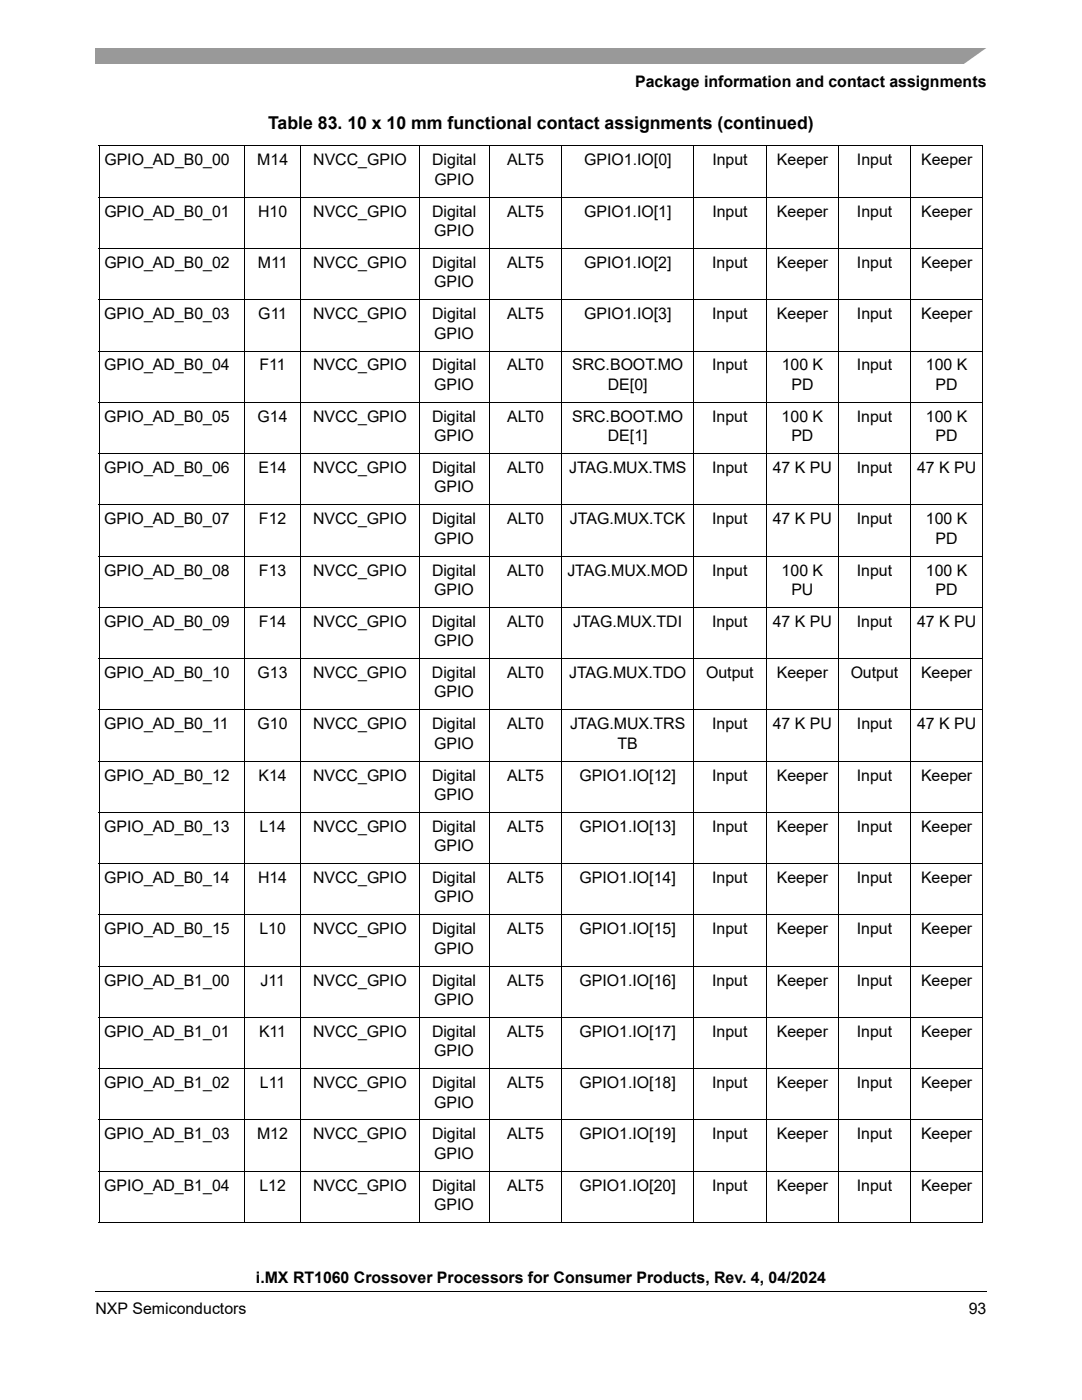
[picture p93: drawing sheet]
<svg xmlns="http://www.w3.org/2000/svg" width="216mm" height="279mm" viewBox="0 0 216 279" stroke-linecap="round" stroke-linejoin="round" font-family="sans-serif">
<defs><g id="words">
<text font-size="3.5" x="53.5" y="25.8">Table 83. 10 x 10 mm functional contact assignments (continued)</text>
<g font-size="3.2">
<text x="126.7" y="17.4">Package information and contact assignments</text>
<text x="20.8" y="33">GPIO_AD_B0_00</text>
<text x="51.3" y="33">M14</text>
<text x="62.5" y="33">NVCC_GPIO</text>
<text x="86.2" y="33">Digital</text>
<text x="101.2" y="33">ALT5</text>
<text x="116.5" y="33">GPIO1.IO[0]</text>
<text x="142.1" y="33">Input</text>
<text x="155" y="33">Keeper</text>
<text x="171" y="33">Input</text>
<text x="183.8" y="33">Keeper</text>
<text x="86.7" y="36.9">GPIO</text>
<text x="20.8" y="43.2">GPIO_AD_B0_01</text>
<text x="51.5" y="43.2">H10</text>
<text x="62.5" y="43.2">NVCC_GPIO</text>
<text x="86.2" y="43.2">Digital</text>
<text x="86.7" y="47.1">GPIO</text>
<text x="101.2" y="43.2">ALT5</text>
<text x="116.5" y="43.2">GPIO1.IO[1]</text>
<text x="142.1" y="43.2">Input</text>
<text x="155" y="43.2">Keeper</text>
<text x="171" y="43.2">Input</text>
<text x="183.8" y="43.2">Keeper</text>
<text x="20.8" y="53.5">GPIO_AD_B0_02</text>
<text x="51.5" y="53.5">M11</text>
<text x="62.5" y="53.5">NVCC_GPIO</text>
<text x="86.2" y="53.5">Digital</text>
<text x="101.2" y="53.5">ALT5</text>
<text x="116.5" y="53.5">GPIO1.IO[2]</text>
<text x="142.1" y="53.5">Input</text>
<text x="155" y="53.5">Keeper</text>
<text x="171" y="53.5">Input</text>
<text x="183.8" y="53.5">Keeper</text>
<text x="86.7" y="57.4">GPIO</text>
<text x="20.8" y="63.7">GPIO_AD_B0_03</text>
<text x="51.5" y="63.7">G11</text>
<text x="62.5" y="63.7">NVCC_GPIO</text>
<text x="86.2" y="63.7">Digital</text>
<text x="101.2" y="63.7">ALT5</text>
<text x="116.5" y="63.7">GPIO1.IO[3]</text>
<text x="142.1" y="63.7">Input</text>
<text x="155" y="63.7">Keeper</text>
<text x="171" y="63.7">Input</text>
<text x="183.8" y="63.7">Keeper</text>
<text x="86.7" y="67.6">GPIO</text>
<text x="20.8" y="73.9">GPIO_AD_B0_04</text>
<text x="51.8" y="73.9">F11</text>
<text x="62.5" y="73.9">NVCC_GPIO</text>
<text x="86.2" y="73.9">Digital</text>
<text x="86.6" y="77.8">GPIO</text>
<text x="101.2" y="73.9">ALT0</text>
<text x="114.2" y="73.9">SRC.BOOT.MO</text>
<text x="121.3" y="77.8">DE[0]</text>
<text x="142.1" y="73.9">Input</text>
<text x="156" y="73.9">100 K</text>
<text x="157.9" y="77.8">PD</text>
<text x="171" y="73.9">Input</text>
<text x="184.8" y="73.9">100 K</text>
<text x="186.7" y="77.8">PD</text>
<text x="20.8" y="84.2">GPIO_AD_B0_05</text>
<text x="51.4" y="84.2">G14</text>
<text x="62.5" y="84.2">NVCC_GPIO</text>
<text x="86.2" y="84.2">Digital</text>
<text x="86.6" y="88">GPIO</text>
<text x="101.2" y="84.2">ALT0</text>
<text x="114.1" y="84.2">SRC.BOOT.MO</text>
<text x="121.3" y="88">DE[1]</text>
<text x="142.1" y="84.2">Input</text>
<text x="156" y="84.2">100 K</text>
<text x="157.9" y="88">PD</text>
<text x="171" y="84.2">Input</text>
<text x="184.8" y="84.2">100 K</text>
<text x="186.7" y="88">PD</text>
<text x="20.8" y="94.4">GPIO_AD_B0_06</text>
<text x="51.6" y="94.4">E14</text>
<text x="62.5" y="94.4">NVCC_GPIO</text>
<text x="86.2" y="94.4">Digital</text>
<text x="101.2" y="94.4">ALT0</text>
<text x="113.6" y="94.4">JTAG.MUX.TMS</text>
<text x="142.1" y="94.4">Input</text>
<text x="154.2" y="94.4">47 K PU</text>
<text x="171" y="94.4">Input</text>
<text x="183" y="94.4">47 K PU</text>
<text x="86.6" y="98.3">GPIO</text>
<text x="20.8" y="104.6">GPIO_AD_B0_07</text>
<text x="51.7" y="104.6">F12</text>
<text x="62.5" y="104.6">NVCC_GPIO</text>
<text x="86.2" y="104.6">Digital</text>
<text x="101.2" y="104.6">ALT0</text>
<text x="113.7" y="104.6">JTAG.MUX.TCK</text>
<text x="142.1" y="104.6">Input</text>
<text x="154.2" y="104.6">47 K PU</text>
<text x="171" y="104.6">Input</text>
<text x="184.8" y="104.6">100 K</text>
<text x="86.6" y="108.5">GPIO</text>
<text x="186.7" y="108.5">PD</text>
<text x="20.8" y="114.9">GPIO_AD_B0_08</text>
<text x="51.7" y="114.9">F13</text>
<text x="62.5" y="114.9">NVCC_GPIO</text>
<text x="86.2" y="114.9">Digital</text>
<text x="86.6" y="118.7">GPIO</text>
<text x="101.2" y="114.9">ALT0</text>
<text x="113.2" y="114.9">JTAG.MUX.MOD</text>
<text x="142.1" y="114.9">Input</text>
<text x="156" y="114.9">100 K</text>
<text x="157.9" y="118.7">PU</text>
<text x="171" y="114.9">Input</text>
<text x="184.8" y="114.9">100 K</text>
<text x="186.7" y="118.7">PD</text>
<text x="20.8" y="125.1">GPIO_AD_B0_09</text>
<text x="51.7" y="125.1">F14</text>
<text x="62.5" y="125.1">NVCC_GPIO</text>
<text x="86.2" y="125.1">Digital</text>
<text x="101.2" y="125.1">ALT0</text>
<text x="114.3" y="125.1">JTAG.MUX.TDI</text>
<text x="142.1" y="125.1">Input</text>
<text x="154.2" y="125.1">47 K PU</text>
<text x="171" y="125.1">Input</text>
<text x="183" y="125.1">47 K PU</text>
<text x="86.6" y="129">GPIO</text>
<text x="20.8" y="135.3">GPIO_AD_B0_10</text>
<text x="51.4" y="135.3">G13</text>
<text x="62.5" y="135.3">NVCC_GPIO</text>
<text x="86.2" y="135.3">Digital</text>
<text x="101.2" y="135.3">ALT0</text>
<text x="113.6" y="135.3">JTAG.MUX.TDO</text>
<text x="140.9" y="135.3">Output</text>
<text x="155" y="135.3">Keeper</text>
<text x="169.7" y="135.3">Output</text>
<text x="183.8" y="135.3">Keeper</text>
<text x="86.6" y="139.2">GPIO</text>
<text x="20.8" y="145.5">GPIO_AD_B0_11</text>
<text x="51.4" y="145.5">G10</text>
<text x="62.5" y="145.5">NVCC_GPIO</text>
<text x="86.2" y="145.5">Digital</text>
<text x="86.6" y="149.4">GPIO</text>
<text x="101.2" y="145.5">ALT0</text>
<text x="113.7" y="145.5">JTAG.MUX.TRS</text>
<text x="123.2" y="149.4">TB</text>
<text x="142.1" y="145.5">Input</text>
<text x="154.2" y="145.5">47 K PU</text>
<text x="171" y="145.5">Input</text>
<text x="183" y="145.5">47 K PU</text>
<text x="20.8" y="155.8">GPIO_AD_B0_12</text>
<text x="51.6" y="155.8">K14</text>
<text x="62.5" y="155.8">NVCC_GPIO</text>
<text x="86.2" y="155.8">Digital</text>
<text x="101.2" y="155.8">ALT5</text>
<text x="115.6" y="155.8">GPIO1.IO[12]</text>
<text x="142.1" y="155.8">Input</text>
<text x="155" y="155.8">Keeper</text>
<text x="171" y="155.8">Input</text>
<text x="183.8" y="155.8">Keeper</text>
<text x="86.6" y="159.7">GPIO</text>
<text x="20.8" y="166">GPIO_AD_B0_13</text>
<text x="51.8" y="166">L14</text>
<text x="62.5" y="166">NVCC_GPIO</text>
<text x="86.2" y="166">Digital</text>
<text x="101.2" y="166">ALT5</text>
<text x="115.6" y="166">GPIO1.IO[13]</text>
<text x="142.1" y="166">Input</text>
<text x="155" y="166">Keeper</text>
<text x="171" y="166">Input</text>
<text x="183.8" y="166">Keeper</text>
<text x="86.6" y="169.9">GPIO</text>
<text x="20.8" y="176.2">GPIO_AD_B0_14</text>
<text x="51.5" y="176.2">H14</text>
<text x="62.5" y="176.2">NVCC_GPIO</text>
<text x="86.2" y="176.2">Digital</text>
<text x="101.2" y="176.2">ALT5</text>
<text x="115.6" y="176.2">GPIO1.IO[14]</text>
<text x="142.1" y="176.2">Input</text>
<text x="155" y="176.2">Keeper</text>
<text x="171" y="176.2">Input</text>
<text x="183.8" y="176.2">Keeper</text>
<text x="86.6" y="180.1">GPIO</text>
<text x="20.8" y="186.5">GPIO_AD_B0_15</text>
<text x="51.8" y="186.5">L10</text>
<text x="62.5" y="186.5">NVCC_GPIO</text>
<text x="86.2" y="186.5">Digital</text>
<text x="86.6" y="190.3">GPIO</text>
<text x="101.2" y="186.5">ALT5</text>
<text x="115.6" y="186.5">GPIO1.IO[15]</text>
<text x="142.1" y="186.5">Input</text>
<text x="155" y="186.5">Keeper</text>
<text x="171" y="186.5">Input</text>
<text x="183.8" y="186.5">Keeper</text>
<text x="20.8" y="196.7">GPIO_AD_B1_00</text>
<text x="52" y="196.7">J11</text>
<text x="62.5" y="196.7">NVCC_GPIO</text>
<text x="86.2" y="196.7">Digital</text>
<text x="101.2" y="196.7">ALT5</text>
<text x="115.6" y="196.7">GPIO1.IO[16]</text>
<text x="142.1" y="196.7">Input</text>
<text x="155" y="196.7">Keeper</text>
<text x="171" y="196.7">Input</text>
<text x="183.8" y="196.7">Keeper</text>
<text x="86.6" y="200.6">GPIO</text>
<text x="20.8" y="206.9">GPIO_AD_B1_01</text>
<text x="51.7" y="206.9">K11</text>
<text x="62.5" y="206.9">NVCC_GPIO</text>
<text x="86.2" y="206.9">Digital</text>
<text x="101.2" y="206.9">ALT5</text>
<text x="115.6" y="206.9">GPIO1.IO[17]</text>
<text x="142.1" y="206.9">Input</text>
<text x="155" y="206.9">Keeper</text>
<text x="171" y="206.9">Input</text>
<text x="183.8" y="206.9">Keeper</text>
<text x="86.6" y="210.8">GPIO</text>
<text x="20.8" y="217.2">GPIO_AD_B1_02</text>
<text x="51.9" y="217.2">L11</text>
<text x="62.5" y="217.2">NVCC_GPIO</text>
<text x="86.2" y="217.2">Digital</text>
<text x="86.6" y="221">GPIO</text>
<text x="101.2" y="217.2">ALT5</text>
<text x="115.6" y="217.2">GPIO1.IO[18]</text>
<text x="142.1" y="217.2">Input</text>
<text x="155" y="217.2">Keeper</text>
<text x="171" y="217.2">Input</text>
<text x="183.8" y="217.2">Keeper</text>
<text x="20.8" y="227.4">GPIO_AD_B1_03</text>
<text x="51.3" y="227.4">M12</text>
<text x="62.5" y="227.4">NVCC_GPIO</text>
<text x="86.2" y="227.4">Digital</text>
<text x="101.2" y="227.4">ALT5</text>
<text x="115.6" y="227.4">GPIO1.IO[19]</text>
<text x="142.1" y="227.4">Input</text>
<text x="155" y="227.4">Keeper</text>
<text x="171" y="227.4">Input</text>
<text x="183.8" y="227.4">Keeper</text>
<text x="86.6" y="231.3">GPIO</text>
<text x="20.8" y="237.6">GPIO_AD_B1_04</text>
<text x="51.8" y="237.6">L12</text>
<text x="62.5" y="237.6">NVCC_GPIO</text>
<text x="86.2" y="237.6">Digital</text>
<text x="101.2" y="237.6">ALT5</text>
<text x="115.6" y="237.6">GPIO1.IO[20]</text>
<text x="142.1" y="237.6">Input</text>
<text x="155" y="237.6">Keeper</text>
<text x="171" y="237.6">Input</text>
<text x="183.8" y="237.6">Keeper</text>
<text x="86.6" y="241.5">GPIO</text>
<text x="51.1" y="256.1">i.MX RT1060 Crossover Processors for Consumer Products, Rev. 4, 04/2024</text>
<text x="19" y="262.3">NXP Semiconductors</text>
<text x="193.3" y="262.3">93</text>
</g>
</g></defs>
<path d="M19 257.7v.2zM196.8 257.7l.1 .2z" fill="#000"/>
<path d="M19 257.8h177.8" fill="none" stroke="#000" stroke-width=".2"/>
<path d="M19 9.5h177.8v3.2h-177.8z" fill="#999"/>
<path d="M192 13l5.3-3.8h1.4v3.8z" fill-rule="evenodd" fill="#fff"/>
<g fill="none" stroke="#000" stroke-width=".2">
<path d="M19.7 29.1h176.5M19.7 39.4h176.5M19.8 29.2v214.7M48.8 29v215.1M60 29v215.1M83.6 29v215.1M97.6 29v215.1M112.1 29v215.1M138.4 29v215.1M152.9 29v215.1M167.3 29v215.1M181.7 29v215.1"/>
<path d="M196.1 29.2v214.7M19.7 49.6h176.5M19.7 59.8h176.5M19.7 70.1h176.5M19.7 80.3h176.5M19.7 90.5h176.5M19.7 100.8h176.5M19.7 111h176.5M19.7 121.2h176.5M19.7 131.4h176.5M19.7 141.7h176.5M19.7 151.9h176.5"/>
<path d="M19.7 162.1h176.5M19.7 172.4h176.5M19.7 182.6h176.5M19.7 192.8h176.5M19.7 203h176.5M19.7 213.3h176.5M19.7 223.5h176.5M19.7 233.8h176.5M19.7 244h176.5"/>
</g>
<use href="#words"/>
</svg>
